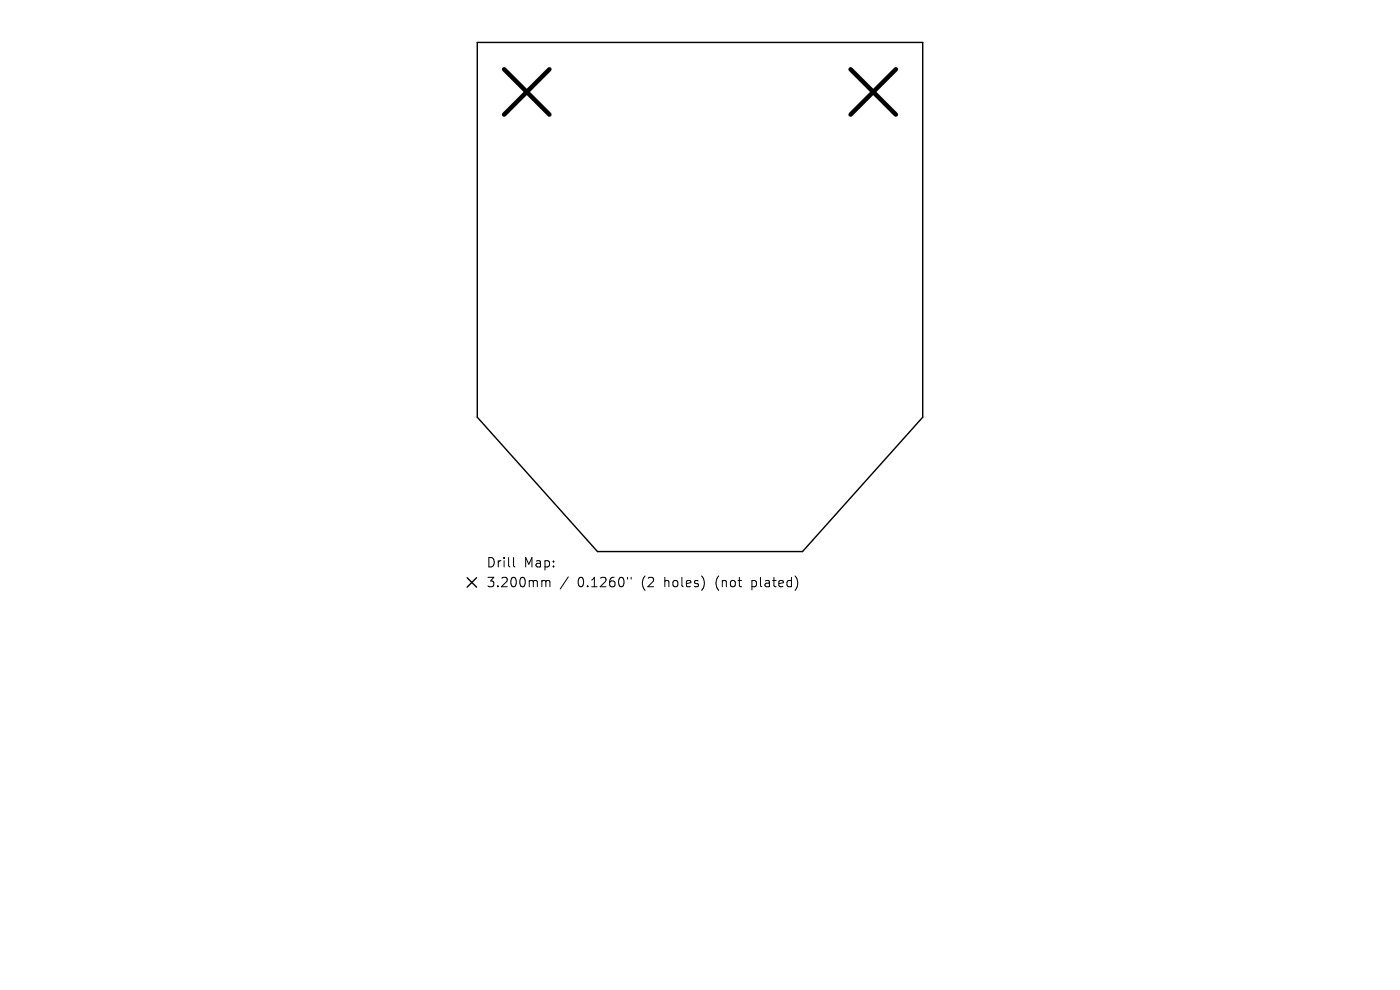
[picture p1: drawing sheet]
<svg xmlns="http://www.w3.org/2000/svg" width="297mm" height="210mm" viewBox="0 0 297 210" stroke-linecap="round" stroke-linejoin="round" font-family="sans-serif">
<defs><g id="words">
<g font-size="2.8">
<text x="103.1" y="120.7">Drill</text>
<text x="103.1" y="124.9">3.200mm</text>
<text x="111.1" y="120.7">Map:</text>
<text x="122.5" y="124.9">0.1260&quot;</text>
<text x="136.3" y="124.9">(2</text>
<text x="141.2" y="124.9">holes)</text>
<text x="152.3" y="124.9">(not</text>
<text x="160.1" y="124.9">plated)</text>
</g>
</g></defs>
<path d="M101.3 9h94.5v79.5l-25.5 28.5h-43.5l-25.5-28.5zM99.1 122.6l2 2M101.1 122.6l-2 2" fill="none" stroke="#000" stroke-width=".3"/>
<path d="M107 14.7l9.6 9.6M116.6 14.7l-9.6 9.6M180.5 14.7l9.6 9.6M190.1 14.7l-9.6 9.6" fill="none" stroke="#000" stroke-width=".96"/>
<path d="M108.9 118.3v1.7l.3 .3M115.2 123.1h.3l.3 .3M115.8 123.4l.3-.3 .5 .1 .1 1.3M115.8 123.4v1.1M120.6 122.4l-1.7 2.5M133.1 122.5v.3M133.9 122.5v.3" fill="none" stroke="#000" stroke-width=".21"/>
<use href="#words"/>
</svg>
